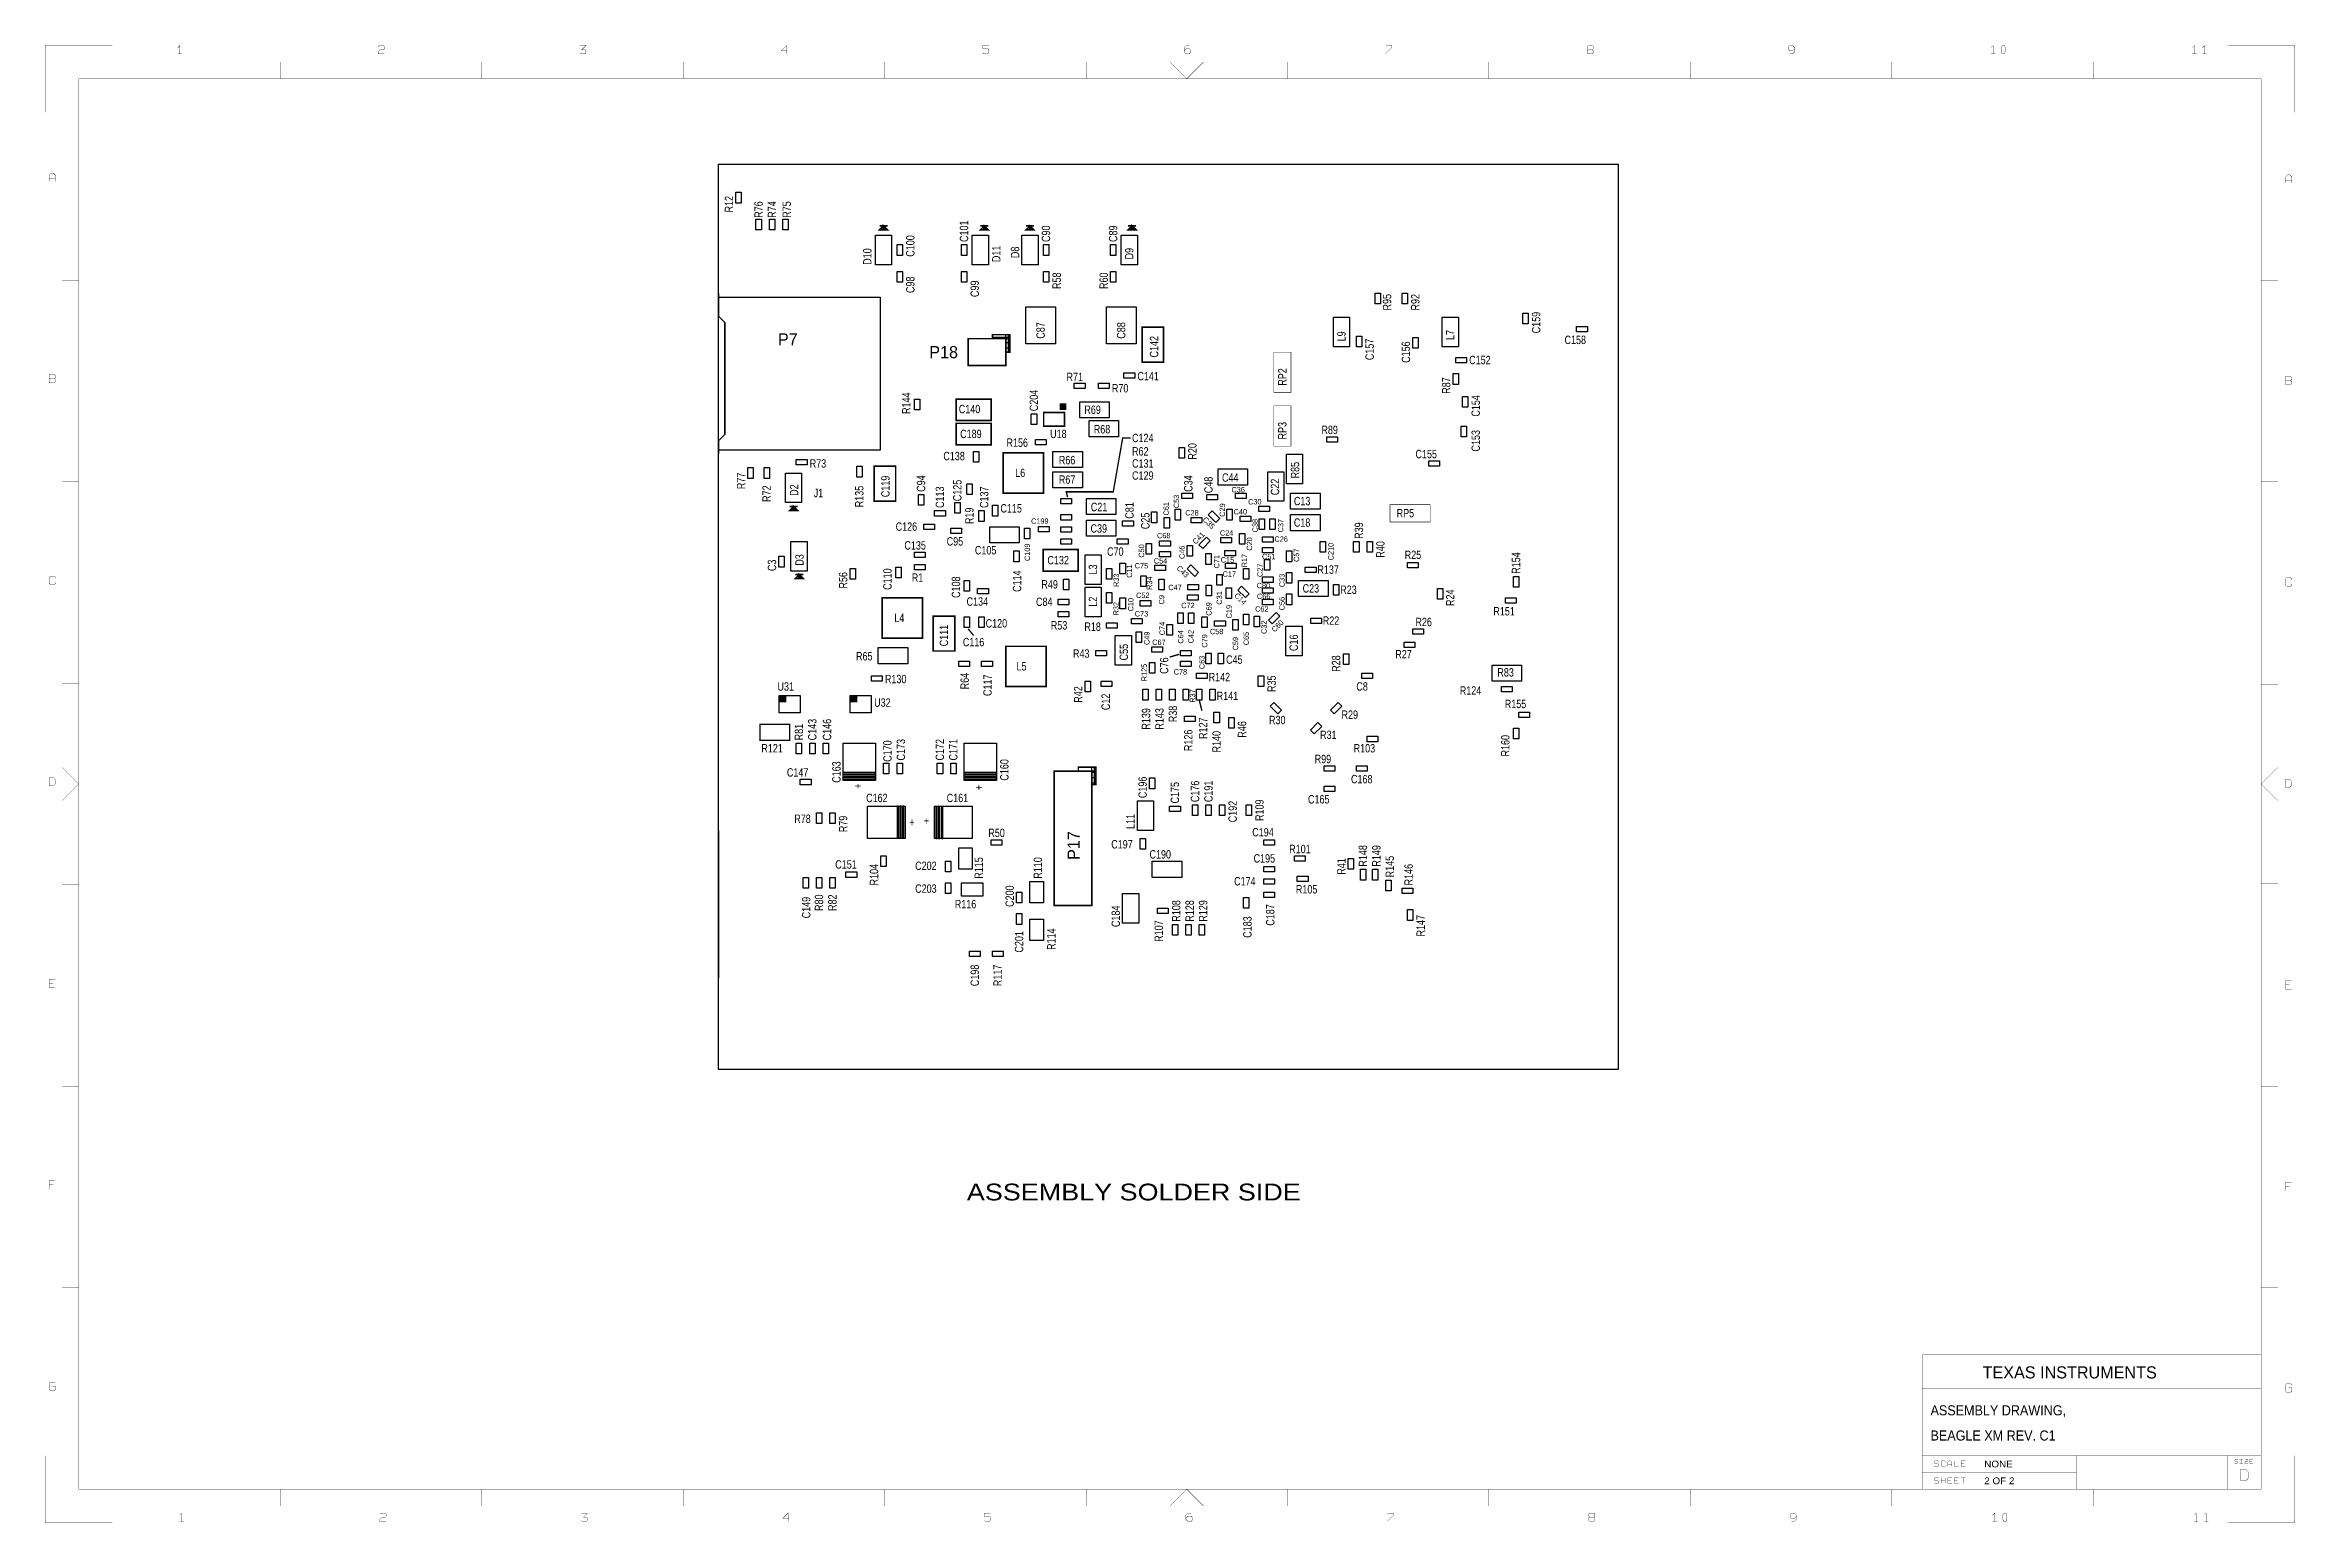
# Model space of a CAD drawing. Extents: x -10328 to 23178, y -9202 to 12802.
import ezdxf

# ---------------------------------------------------------------- set-up
doc = ezdxf.new("R2010")
doc.units = 0
doc.header["$MEASUREMENT"] = 0
doc.layers.add('1', color=7, linetype='CONTINUOUS')

msp = doc.modelspace()

# ---------------------------------------------------------------- texts
at = {"layer": '1'}
for s, height, rotation, width, p in [('R12', 125, 90, 0.8, (-80, 10310)), ('R76', 125, 90, 0.8, (360, 10230)), ('R74', 125, 90, 0.8, (560, 10230)), ('R75', 125, 90, 0.8, (780, 10230)), ('C101', 125, 90, 0.8, (3420, 9870)), ('C90', 125, 90, 0.8, (4640, 9870)), ('C89', 125, 90, 0.8, (5640, 9870)), ('D10', 125, 90, 0.8, (1980, 9530)), ('C100', 125, 90, 0.8, (2620, 9650)), ('D11', 125, 90, 0.8, (3900, 9570)), ('D8', 125, 90, 0.8, (4180, 9630)), ('D9', 125, 90, 0.8, (5880, 9610)), ('R58', 125, 90, 0.8, (4800, 9170)), ('R60', 125, 90, 0.8, (5500, 9170)), ('C98', 125, 90, 0.8, (2620, 9110)), ('C99', 125, 90, 0.8, (3580, 9050)), ('R95', 125, 90, 0.8, (9720, 8850)), ('R92', 125, 90, 0.8, (10140, 8850)), ('C159', 125, 90, 0.8, (11940, 8510)), ('C87', 125, 90, 0.8, (4560, 8430)), ('C88', 125, 90, 0.8, (5760, 8430)), ('C142', 125, 90, 0.8, (6250, 8150)), ('L9', 125, 90, 0.8, (9040, 8390)), ('C157', 125, 90, 0.8, (9460, 8110)), ('C156', 125, 90, 0.8, (10000, 8070)), ('L7', 125, 90, 0.8, (10660, 8410)), ('RP2', 125, 90, 0.8, (8160, 7730)), ('R87', 125, 90, 0.8, (10600, 7610)), ('R144', 125, 90, 0.8, (2560, 7310)), ('C204', 125, 90, 0.8, (4460, 7350)), ('C154', 125, 90, 0.8, (11040, 7270)), ('RP3', 125, 90, 0.8, (8160, 6930)), ('C153', 125, 90, 0.8, (11040, 6750)), ('R20', 125, 90, 0.8, (6820, 6630)), ('R77', 125, 90, 0.8, (100, 6190)), ('C119', 125, 90, 0.8, (2250, 6070)), ('C94', 125, 90, 0.8, (2780, 6150)), ('C34', 125, 90, 0.8, (6760, 6150)), ('C48', 125, 90, 0.8, (7060, 6130)), ('R85', 125, 90, 0.8, (8350, 6350)), ('R72', 125, 90, 0.8, (480, 6000)), ('D2', 125, 90, 0.8, (890, 6090)), ('R135', 125, 90, 0.8, (1860, 5920)), ('C113', 125, 90, 0.8, (3060, 5910)), ('C125', 125, 90, 0.8, (3320, 6010)), ('C137', 125, 90, 0.8, (3720, 5910)), ('C53', 80, 90, 0.9375, (6560, 5906)), ('C22', 125, 90, 0.8, (8050, 6100)), ('R19', 125, 90, 0.8, (3500, 5670)), ('C81', 125, 90, 0.8, (5884, 5750)), ('C25', 125, 90, 0.8, (6120, 5594)), ('C61', 80, 90, 0.9375, (6408, 5798)), ('C35', 80, 315, 0.9375, (6904, 5730)), ('C29', 80, 90, 0.9375, (7244, 5778)), ('C38', 80, 90, 0.9375, (7732, 5546)), ('C37', 80, 90, 0.9375, (8112, 5546)), ('C41', 80, 45, 0.9375, (6808, 5362)), ('C20', 80, 90, 0.9375, (7648, 5274)), ('C210', 80, 90, 0.9375, (8860, 5130)), ('R39', 125, 90, 0.8, (9300, 5450)), ('R40', 125, 90, 0.8, (9620, 5170)), ('C3', 125, 90, 0.8, (560, 4970)), ('D3', 125, 90, 0.8, (970, 5050)), ('C109', 80, 90, 0.9375, (4340, 5120)), ('L3', 125, 90, 0.8, (5340, 4920)), ('C11', 80, 90, 0.9375, (5860, 4870)), ('C50', 80, 90, 0.9375, (6040, 5170)), ('C43', 80, 315, 0.9375, (6516, 5006)), ('C46', 80, 90, 0.9375, (6644, 5150)), ('C71', 80, 90, 0.9375, (7160, 5010)), ('R17', 80, 90, 0.9375, (7572, 5026)), ('C27', 80, 90, 0.9375, (7804, 4882)), ('C57', 80, 90, 0.9375, (8348, 5106)), ('R154', 125, 90, 0.8, (11640, 4930)), ('R56', 125, 90, 0.8, (1620, 4710)), ('C110', 125, 90, 0.8, (2280, 4690)), ('C108', 125, 90, 0.8, (3300, 4570)), ('C114', 125, 90, 0.8, (4210, 4660)), ('R33', 80, 90, 0.9375, (5664, 4734)), ('R34', 80, 90, 0.9375, (6160, 4690)), ('C33', 80, 90, 0.9375, (8132, 4730)), ('R24', 125, 90, 0.8, (10660, 4450)), ('L2', 125, 90, 0.8, (5340, 4440)), ('R32', 80, 90, 0.9375, (5660, 4310)), ('C10', 80, 90, 0.9375, (5880, 4370)), ('C9', 80, 90, 0.9375, (6340, 4474)), ('C69', 80, 90, 0.9375, (7044, 4306)), ('C31', 80, 90, 0.9375, (7200, 4470)), ('C19', 80, 90, 0.9375, (7344, 4266)), ('C14', 80, 315, 0.9375, (7376, 4598)), ('C56', 80, 90, 0.9375, (8132, 4386)), ('C111', 125, 90, 0.8, (3120, 3850)), ('C49', 80, 90, 0.9375, (6120, 3870)), ('C74', 80, 90, 0.9375, (6348, 4014)), ('C64', 80, 90, 0.9375, (6624, 3890)), ('C42', 80, 90, 0.9375, (6776, 3894)), ('C65', 80, 90, 0.9375, (7600, 3866)), ('C32', 80, 90, 0.9375, (7864, 4034)), ('C60', 80, 45, 0.9375, (7984, 4054)), ('C55', 125, 90, 0.8, (5800, 3640)), ('C63', 80, 90, 0.9375, (6940, 3510)), ('C79', 80, 90, 0.9375, (6980, 3830)), ('C59', 80, 90, 0.9375, (7440, 3790)), ('C16', 125, 90, 0.8, (8330, 3780)), ('R28', 125, 90, 0.8, (8960, 3470)), ('R64', 125, 90, 0.8, (3430, 3210)), ('C117', 125, 90, 0.8, (3770, 3110)), ('R125', 80, 90, 0.9375, (6080, 3330)), ('C76', 125, 90, 0.8, (6400, 3440)), ('R35', 125, 90, 0.8, (8000, 3170)), ('R42', 125, 90, 0.8, (5120, 3010)), ('C12', 125, 90, 0.8, (5530, 2900)), ('R37', 80, 90, 0.9375, (6800, 3010)), ('R81', 125, 90, 0.8, (960, 2450)), ('C143', 125, 90, 0.8, (1160, 2450)), ('C146', 125, 90, 0.8, (1380, 2450)), ('R139', 125, 90, 0.8, (6130, 2610)), ('R143', 125, 90, 0.8, (6330, 2610)), ('R38', 125, 90, 0.8, (6530, 2720)), ('R127', 125, 90, 0.8, (6980, 2470)), ('R46', 125, 90, 0.8, (7560, 2490)), ('C170', 125, 90, 0.8, (2280, 2130)), ('C173', 125, 90, 0.8, (2480, 2150)), ('C172', 125, 90, 0.8, (3060, 2150)), ('C171', 125, 90, 0.8, (3260, 2150)), ('R126', 125, 90, 0.8, (6760, 2290)), ('R140', 125, 90, 0.8, (7180, 2270)), ('R160', 125, 90, 0.8, (11480, 2210)), ('C163', 125, 90, 0.8, (1520, 1818)), ('C160', 125, 90, 0.8, (4020, 1850)), ('+', 125, 90, 0.8, (1840, 1730)), ('+', 125, 90, 0.8, (3640, 1710)), ('C196', 125, 90, 0.8, (6080, 1590)), ('C175', 125, 90, 0.8, (6560, 1510)), ('C176', 125, 90, 0.8, (6860, 1530)), ('C191', 125, 90, 0.8, (7060, 1530)), ('L11', 125, 90, 0.8, (5900, 1130)), ('C192', 125, 90, 0.8, (7420, 1230)), ('R109', 125, 90, 0.8, (7820, 1250)), ('R79', 125, 90, 0.8, (1620, 1082)), ('+', 125, 180, 0.8, (2620, 1290)), ('R115', 125, 90, 0.8, (3640, 390)), ('R110', 125, 90, 0.8, (4520, 390)), ('R41', 125, 90, 0.8, (9040, 450)), ('R148', 125, 90, 0.8, (9360, 570)), ('R149', 125, 90, 0.8, (9560, 570)), ('R145', 125, 90, 0.8, (9760, 410)), ('R104', 125, 90, 0.8, (2080, 290)), ('R146', 125, 90, 0.8, (10040, 290)), ('C149', 125, 90, 0.8, (1070, -200)), ('R80', 125, 90, 0.8, (1260, -90)), ('R82', 125, 90, 0.8, (1460, -90)), ('C200', 125, 90, 0.8, (4100, -30)), ('R108', 125, 90, 0.8, (6580, -250)), ('R128', 125, 90, 0.8, (6780, -250)), ('R129', 125, 90, 0.8, (6980, -250)), ('C187', 125, 90, 0.8, (7980, -310)), ('C184', 125, 90, 0.8, (5680, -330)), ('R107', 125, 90, 0.8, (6320, -550)), ('C183', 125, 90, 0.8, (7640, -490)), ('R147', 125, 90, 0.8, (10220, -470)), ('C201', 125, 90, 0.8, (4240, -710)), ('R114', 125, 90, 0.8, (4720, -670)), ('C198', 125, 90, 0.8, (3580, -1210)), ('R117', 125, 90, 0.8, (3920, -1210))]:
    msp.add_text(s, height=height, rotation=rotation, dxfattribs=dict(at, width=width)).set_placement(p)
for s, p in [('P7', (586.2, 8330)), ('P18', (2840, 8140)), ('TEXAS INSTRUMENTS', (18525, -7050))]:
    msp.add_text(s, height=180, dxfattribs=at).set_placement(p)
for s, height, width, p in [('C158', 125, 0.8, (12300, 8350)), ('C152', 125, 0.8, (10880, 8050)), ('R71', 125, 0.8, (4884, 7798)), ('R70', 125, 0.8, (5560, 7630)), ('C141', 125, 0.8, (5940, 7810)), ('C140', 125, 0.8, (3280, 7320)), ('R69', 125, 0.8, (5150, 7310)), ('C189', 125, 0.8, (3300, 6950)), ('U18', 125, 0.8, (4640, 6950)), ('R68', 125, 0.8, (5290, 7020)), ('R89', 125, 0.8, (8680, 7010)), ('C138', 125, 0.8, (3050, 6620)), ('R156', 125, 0.8, (3990, 6820)), ('C124', 125, 0.8, (5860, 6890)), ('R62', 125, 0.8, (5860, 6690)), ('C155', 125, 0.8, (10080, 6650)), ('R73', 125, 0.8, (1060, 6510)), ('L6', 125, 0.8, (4120, 6370)), ('R66', 125, 0.8, (4770, 6560)), ('R67', 125, 0.8, (4770, 6270)), ('C131', 125, 0.8, (5860, 6510)), ('C129', 125, 0.8, (5860, 6330)), ('C44', 125, 0.8, (7200, 6300)), ('J1', 125, 0.8, (1120, 6070)), ('C36', 80, 0.9375, (7340, 6142)), ('C30', 80, 0.9375, (7588, 5962)), ('C13', 125, 0.8, (8270, 5950)), ('C126', 125, 0.8, (2340, 5570)), ('C115', 125, 0.8, (3900, 5842)), ('C199', 80, 0.9375, (4356, 5674)), ('C21', 125, 0.8, (5246, 5862)), ('C28', 80, 0.9375, (6652, 5798)), ('C40', 80, 0.9375, (7372, 5814)), ('C18', 125, 0.8, (8270, 5630)), ('RP5', 125, 0.8, (9800, 5770)), ('C135', 125, 0.8, (2470, 5290)), ('C95', 125, 0.8, (3100, 5350)), ('C39', 125, 0.8, (5242, 5542)), ('C68', 80, 0.9375, (6232, 5458)), ('C24', 80, 0.9375, (7168, 5498)), ('C26', 80, 0.9375, (7980, 5406)), ('C105', 125, 0.8, (3520, 5218)), ('C132', 125, 0.8, (4600, 5070)), ('C70', 125, 0.8, (5488, 5198)), ('C75', 80, 0.9375, (5900, 5010)), ('C54', 80, 0.9375, (6184, 5082)), ('C15', 80, 0.9375, (7180, 5098)), ('C51', 80, 0.9375, (7796, 5146)), ('R137', 125, 0.8, (8620, 4930)), ('R25', 125, 0.8, (9920, 5150)), ('R1', 125, 0.8, (2580, 4810)), ('R49', 125, 0.8, (4510, 4710)), ('C47', 80, 0.9375, (6400, 4686)), ('C17', 80, 0.9375, (7208, 4886)), ('C80', 80, 0.9375, (7716, 4714)), ('C23', 125, 0.8, (8400, 4650)), ('R23', 125, 0.8, (8960, 4630)), ('C134', 125, 0.8, (3396, 4454)), ('C84', 125, 0.8, (4430, 4450)), ('C73', 80, 0.9375, (5900, 4294)), ('C52', 80, 0.9375, (5920, 4570)), ('C72', 80, 0.9375, (6592, 4418)), ('C62', 80, 0.9375, (7692, 4366)), ('C66', 80, 0.9375, (7720, 4554)), ('R151', 125, 0.8, (11240, 4310)), ('L4', 125, 0.8, (2320, 4210)), ('C120', 125, 0.8, (3680, 4130)), ('R53', 125, 0.8, (4650, 4100)), ('R18', 125, 0.8, (5150, 4080)), ('C58', 80, 0.9375, (7020, 4030)), ('R22', 125, 0.8, (8700, 4170)), ('R26', 125, 0.8, (10080, 4150)), ('R65', 125, 0.8, (1750, 3640)), ('C116', 125, 0.8, (3340, 3850)), ('R43', 125, 0.8, (4980, 3680)), ('C67', 80, 0.9375, (6160, 3870)), ('C45', 125, 0.8, (7260, 3590)), ('R27', 125, 0.8, (9780, 3670)), ('R130', 125, 0.8, (2180, 3300)), ('L5', 125, 0.8, (4140, 3490)), ('C78', 80, 0.9375, (6480, 3430)), ('R142', 125, 0.8, (7000, 3330)), ('R83', 125, 0.8, (11300, 3400)), ('U31', 125, 0.8, (580, 3190)), ('U32', 125, 0.8, (2020, 2950)), ('R141', 125, 0.8, (7120, 3050)), ('C8', 125, 0.8, (9200, 3190)), ('R124', 125, 0.8, (10740, 3130)), ('R155', 125, 0.8, (11410, 2930)), ('R30', 125, 0.8, (7900, 2690)), ('R29', 125, 0.8, (8980, 2770)), ('R121', 125, 0.8, (340, 2270)), ('R31', 125, 0.8, (8660, 2470)), ('R103', 125, 0.8, (9160, 2270)), ('C147', 125, 0.8, (720, 1910)), ('R99', 125, 0.8, (8580, 2110)), ('C168', 125, 0.8, (9120, 1810)), ('R78', 125, 0.8, (830, 1220)), ('C162', 125, 0.8, (1900, 1530)), ('C161', 125, 0.8, (3100, 1530)), ('C165', 125, 0.8, (8480, 1510)), ('+', 125, 0.8, (2760, 1190)), ('R50', 125, 0.8, (3720, 1010)), ('C194', 125, 0.8, (7650, 1020)), ('C197', 125, 0.8, (5550, 840)), ('C190', 125, 0.8, (6120, 690)), ('C195', 125, 0.8, (7670, 630)), ('R101', 125, 0.8, (8200, 770)), ('C151', 125, 0.8, (1440, 540)), ('C202', 125, 0.8, (2630, 520)), ('C174', 125, 0.8, (7380, 290)), ('C203', 125, 0.8, (2630, 180)), ('R116', 125, 0.8, (3220, -50)), ('R105', 125, 0.8, (8300, 170)), ('ASSEMBLY SOLDER SIDE', 250, 1.2, (3400, -4400)), ('ASSEMBLY DRAWING,', 150, 0.933333, (17750, -7600)), ('BEAGLE XM REV. C1', 150, 0.933333, (17750, -7975)), ('NONE', 100, 1.1, (18550, -8375)), ('2 OF 2', 100, 1.1, (18550, -8625))]:
    msp.add_text(s, height=height, dxfattribs=dict(at, width=width)).set_placement(p)
msp.add_text('P17', height=180, rotation=90, dxfattribs=at).set_placement((5080, 670))

# ---------------------------------------------------------------- linework, layer by layer
at = {"layer": '1'}
for points, const_width in [([(-9325, 12800), (-10325, 12800), (-10325, 11800)], 5), ([(-8318, 12671), (-8318, 12795), (-8349, 12764)], 5), ([(-5365, 12779), (-5349, 12795), (-5287, 12795), (-5272, 12779), (-5272, 12748), (-5287, 12733), (-5334, 12733), (-5365, 12702), (-5365, 12671), (-5272, 12671)], 5), ([(-2365, 12686), (-2349, 12671), (-2287, 12671), (-2272, 12686), (-2272, 12717), (-2287, 12733), (-2334, 12733), (-2272, 12795), (-2365, 12795)], 5), ([(728, 12717), (635, 12717), (713, 12795), (713, 12671)], 5), ([(3728, 12795), (3635, 12795), (3635, 12748)], 5), ([(3635, 12686), (3651, 12671), (3713, 12671), (3728, 12686), (3728, 12733), (3713, 12748), (3635, 12748)], 5), ([(6713, 12795), (6666, 12795), (6635, 12764), (6635, 12702), (6666, 12671), (6713, 12671), (6728, 12686), (6728, 12733), (6713, 12748), (6666, 12748), (6635, 12717)], 5), ([(9635, 12671), (9728, 12764), (9728, 12795), (9635, 12795)], 5), ([(12713, 12733), (12651, 12733), (12635, 12717), (12635, 12686), (12651, 12671), (12713, 12671), (12728, 12686), (12728, 12717), (12713, 12733), (12728, 12748), (12728, 12779), (12713, 12795), (12651, 12795), (12635, 12779), (12635, 12748), (12651, 12733)], 5), ([(15728, 12748), (15697, 12717), (15651, 12717), (15635, 12733), (15635, 12779), (15651, 12795), (15697, 12795), (15728, 12764), (15728, 12748), (15728, 12702), (15697, 12671), (15651, 12671)], 5), ([(18682, 12671), (18682, 12795), (18651, 12764)], 5), ([(21682, 12671), (21682, 12795), (21651, 12764)], 5), ([(21801, 12764), (21832, 12795), (21832, 12671)], 5), ([(23175, 11800), (23175, 12800), (22175, 12800)], 5), ([(-8287, 12671), (-8349, 12671)], 5), ([(-6825, 12550), (-6825, 12300)], 5), ([(-3825, 12300), (-3825, 12550)], 5), ([(-825, 12550), (-825, 12300)], 5), ([(2175, 12300), (2175, 12550)], 5), ([(5175, 12550), (5175, 12300)], 5), ([(6925, 12550), (6675, 12300), (6425, 12550)], 5), ([(8175, 12300), (8175, 12550)], 5), ([(11175, 12550), (11175, 12300)], 5), ([(14175, 12300), (14175, 12550)], 5), ([(17175, 12550), (17175, 12300)], 5), ([(18713, 12671), (18651, 12671)], 5), ([(20175, 12300), (20175, 12550)], 5), ([(21713, 12671), (21651, 12671)], 5), ([(21801, 12671), (21863, 12671)], 5), ([(-9825, -8700), (-9825, 12300), (22675, 12300)], 5), ([(22675, -8700), (22675, 12300)], 5), ([(-10265, 10771), (-10265, 10864), (-10234, 10895), (-10203, 10895), (-10172, 10864), (-10172, 10771)], 5), ([(-10172, 10817), (-10265, 10817)], 5), ([(6600, 11030), (8600, 11030)], 16), ([(23128, 10746), (23128, 10839), (23097, 10870), (23066, 10870), (23035, 10839), (23035, 10746)], 5), ([(23035, 10792), (23128, 10792)], 5), ([(2160, 10110), (2100, 10050), (2220, 10050), (2160, 10110), (2160, 10090), (2180, 10070), (2140, 10070)], 24), ([(2100, 10110), (2220, 10110)], 24), ([(3660, 10110), (3600, 10050), (3720, 10050), (3660, 10110), (3660, 10090), (3680, 10070), (3640, 10070)], 24), ([(3600, 10110), (3720, 10110)], 24), ([(4340, 10110), (4280, 10050), (4400, 10050), (4340, 10110), (4340, 10090), (4360, 10070), (4320, 10070)], 24), ([(4280, 10110), (4400, 10110)], 24), ([(5860, 10110), (5800, 10050), (5920, 10050), (5860, 10110), (5860, 10090), (5880, 10070), (5840, 10070)], 24), ([(5800, 10110), (5920, 10110)], 24), ([(-10075, 9300), (-9825, 9300)], 5), ([(22925, 9300), (22675, 9300)], 5), ([(4040, 8230), (4020, 8230), (4020, 8490), (3780, 8490)], 24), ([(3780, 8430), (3780, 8490), (4040, 8490), (4040, 8230), (3980, 8230)], 24), ([(8228, 7930), (8228, 8230), (7972, 8230), (7972, 7630), (8228, 7630), (8228, 8010)], 8), ([(-10187, 7833), (-10265, 7833)], 5), ([(23035, 7808), (23113, 7808)], 5), ([(8228, 7130), (8228, 7430), (7972, 7430), (7972, 6830), (8228, 6830), (8228, 7210)], 8), ([(4900, 6070), (4880, 6150), (5580, 6150), (5720, 6950), (5840, 6950)], 20), ([(-9825, 6300), (-10075, 6300)], 5), ([(22925, 6300), (22675, 6300)], 5), ([(820, 5930), (760, 5870), (880, 5870), (820, 5930), (820, 5910), (840, 5890), (800, 5890)], 24), ([(760, 5930), (880, 5930)], 24), ([(10000, 5958), (9700, 5958), (9700, 5702), (10300, 5702), (10300, 5958), (9920, 5958)], 8), ([(-10172, 4864), (-10172, 4879), (-10187, 4895), (-10249, 4895), (-10265, 4879), (-10265, 4786), (-10249, 4771), (-10187, 4771), (-10172, 4786), (-10172, 4802)], 5), ([(904, 4918), (844, 4858), (964, 4858), (904, 4918), (904, 4898), (924, 4878), (884, 4878)], 24), ([(844, 4918), (964, 4918)], 24), ([(23128, 4839), (23128, 4854), (23113, 4870), (23051, 4870), (23035, 4854), (23035, 4761), (23051, 4746), (23113, 4746), (23128, 4761), (23128, 4777)], 5), ([(3500, 4010), (3420, 4110)], 20), ([(6560, 3730), (6420, 3690)], 20), ([(-10075, 3300), (-9825, 3300)], 5), ([(6860, 3050), (6900, 2890)], 20), ([(22925, 3275), (22675, 3275)], 5), ([(-10075, 2050), (-9825, 1800), (-10075, 1550)], 5), ([(5320, 1790), (5300, 1790), (5300, 2050), (5060, 2050)], 24), ([(5060, 1990), (5060, 2050), (5320, 2050), (5320, 1790), (5260, 1790)], 24), ([(22925, 2050), (22675, 1800), (22925, 1550)], 5), ([(-10075, 300), (-9825, 300)], 5), ([(22925, 325), (22675, 325)], 5), ([(-10172, -1229), (-10265, -1229), (-10265, -1105), (-10172, -1105)], 5), ([(-10265, -1167), (-10203, -1167)], 5), ([(23128, -1254), (23035, -1254), (23035, -1130), (23128, -1130)], 5), ([(23035, -1192), (23097, -1192)], 5), ([(-9825, -2700), (-10075, -2700)], 5), ([(22925, -2700), (22675, -2700)], 5), ([(-10172, -4105), (-10265, -4105), (-10265, -4229)], 5), ([(-10265, -4167), (-10203, -4167)], 5), ([(23128, -4130), (23035, -4130), (23035, -4254)], 5), ([(23035, -4192), (23097, -4192)], 5), ([(-10075, -5700), (-9825, -5700)], 5), ([(22925, -5700), (22675, -5700)], 5), ([(22675, -6700), (17625, -6700)], 5), ([(17625, -6700), (17625, -7200)], 5), ([(-10172, -7121), (-10187, -7105), (-10249, -7105), (-10265, -7121), (-10265, -7214), (-10249, -7229), (-10187, -7229), (-10172, -7214), (-10172, -7167), (-10218, -7167)], 5), ([(17625, -8700), (17625, -7200), (22675, -7200)], 5), ([(22675, -7250), (22675, -7200)], 5), ([(23128, -7146), (23113, -7130), (23051, -7130), (23035, -7146), (23035, -7239), (23051, -7254), (23113, -7254), (23128, -7239), (23128, -7192), (23082, -7192)], 5), ([(-9325, -9200), (-10325, -9200), (-10325, -8200)], 5), ([(17625, -8200), (19925, -8200)], 5), ([(17869, -8289), (17859, -8278), (17817, -8278), (17807, -8289), (17807, -8309), (17817, -8320), (17859, -8320), (17869, -8330), (17869, -8351), (17859, -8361), (17817, -8361), (17807, -8351)], 5), ([(17969, -8340), (17969, -8351), (17959, -8361), (17917, -8361), (17907, -8351), (17907, -8289), (17917, -8278), (17959, -8278), (17969, -8289), (17969, -8299)], 5), ([(18069, -8361), (18069, -8299), (18048, -8278), (18028, -8278), (18007, -8299), (18007, -8361)], 5), ([(18007, -8330), (18069, -8330)], 5), ([(18169, -8361), (18107, -8361), (18107, -8278)], 5), ([(18269, -8361), (18207, -8361), (18207, -8278), (18269, -8278)], 5), ([(18207, -8320), (18248, -8320)], 5), ([(19925, -8700), (19925, -8200), (22175, -8200)], 5), ([(23175, -8200), (23175, -9200), (22175, -9200)], 5), ([(22675, -8200), (22175, -8200), (22175, -8700)], 5), ([(22327, -8260), (22319, -8253), (22288, -8253), (22280, -8260), (22280, -8276), (22288, -8284), (22319, -8284), (22327, -8291), (22327, -8307), (22319, -8315), (22288, -8315), (22280, -8307)], 5), ([(22355, -8253), (22402, -8253)], 5), ([(22355, -8315), (22402, -8315)], 5), ([(22378, -8315), (22378, -8253)], 5), ([(22430, -8253), (22477, -8253), (22477, -8260), (22430, -8307), (22430, -8315), (22477, -8315)], 5), ([(22477, -8284), (22430, -8284)], 5), ([(22552, -8253), (22505, -8253), (22505, -8315), (22552, -8315)], 5), ([(22536, -8284), (22505, -8284)], 5), ([(22675, -8700), (-9825, -8700)], 5), ([(-6825, -8700), (-6825, -8950)], 5), ([(-3825, -8950), (-3825, -8700)], 5), ([(-825, -8700), (-825, -8950)], 5), ([(2175, -8950), (2175, -8700)], 5), ([(5175, -8700), (5175, -8950)], 5), ([(6425, -8950), (6675, -8700), (6925, -8950)], 5), ([(8175, -8700), (8175, -8950)], 5), ([(11175, -8950), (11175, -8700)], 5), ([(14175, -8700), (14175, -8950)], 5), ([(17175, -8700), (17175, -8950)], 5), ([(19925, -8450), (17625, -8450)], 5), ([(17625, -8700), (17675, -8700)], 5), ([(17869, -8539), (17859, -8528), (17817, -8528), (17807, -8539), (17807, -8559), (17817, -8570), (17859, -8570), (17869, -8580), (17869, -8601), (17859, -8611), (17817, -8611), (17807, -8601)], 5), ([(17907, -8611), (17907, -8528)], 5), ([(17907, -8570), (17969, -8570)], 5), ([(17969, -8611), (17969, -8528)], 5), ([(18069, -8528), (18007, -8528), (18007, -8611), (18069, -8611)], 5), ([(18007, -8570), (18048, -8570)], 5), ([(18169, -8611), (18107, -8611), (18107, -8528), (18169, -8528)], 5), ([(18107, -8570), (18148, -8570)], 5), ([(18207, -8528), (18238, -8528), (18238, -8611)], 5), ([(18269, -8528), (18207, -8528)], 5), ([(20175, -8950), (20175, -8700)], 5), ([(-8324, -9086), (-8293, -9055), (-8293, -9179)], 5), ([(-8324, -9179), (-8262, -9179)], 5), ([(-5247, -9179), (-5340, -9179), (-5340, -9148), (-5309, -9117), (-5262, -9117), (-5247, -9102), (-5247, -9071), (-5262, -9055), (-5324, -9055), (-5340, -9071)], 5), ([(-2340, -9055), (-2247, -9055), (-2309, -9117), (-2262, -9117), (-2247, -9133), (-2247, -9164), (-2262, -9179), (-2324, -9179), (-2340, -9164)], 5), ([(738, -9179), (738, -9055), (660, -9133), (753, -9133)], 5), ([(3660, -9164), (3676, -9179), (3738, -9179), (3753, -9164), (3753, -9117), (3738, -9102), (3660, -9102), (3660, -9055), (3753, -9055)], 5), ([(6738, -9055), (6691, -9055), (6660, -9086), (6660, -9148), (6691, -9179), (6738, -9179), (6753, -9164), (6753, -9117), (6738, -9102), (6691, -9102), (6660, -9133)], 5), ([(9660, -9179), (9753, -9086), (9753, -9055), (9660, -9055)], 5), ([(12676, -9117), (12660, -9102), (12660, -9071), (12676, -9055), (12738, -9055), (12753, -9071), (12753, -9102), (12738, -9117), (12753, -9133), (12753, -9164), (12738, -9179), (12676, -9179), (12660, -9164), (12660, -9133), (12676, -9117), (12738, -9117)], 5), ([(15753, -9102), (15722, -9133), (15676, -9133), (15660, -9117), (15660, -9071), (15676, -9055), (15722, -9055), (15753, -9086), (15753, -9102), (15753, -9148), (15722, -9179), (15676, -9179)], 5), ([(18707, -9179), (18707, -9055), (18676, -9086)], 5), ([(18738, -9179), (18676, -9179)], 5), ([(21676, -9086), (21707, -9055), (21707, -9179)], 5), ([(21676, -9179), (21738, -9179)], 5), ([(21857, -9179), (21857, -9055), (21826, -9086)], 5), ([(21826, -9179), (21888, -9179)], 5)]:
    msp.add_lwpolyline(points, dxfattribs=dict(at, const_width=const_width))
for points, const_width in [([(18816, 12671), (18801, 12702), (18801, 12764), (18816, 12795), (18847, 12795), (18863, 12764), (18863, 12702), (18847, 12671)], 5), ([(3980, 8430), (3980, 8030), (3420, 8030), (3420, 8430)], 24), ([(6010, 8080), (6010, 8600), (6330, 8600), (6330, 8080)], 24), ([(-10265, 7771), (-10187, 7771), (-10172, 7786), (-10172, 7817), (-10187, 7833), (-10172, 7848), (-10172, 7879), (-10187, 7895), (-10265, 7895), (-10265, 7833)], 5), ([(23035, 7746), (23113, 7746), (23128, 7761), (23128, 7792), (23113, 7808), (23128, 7823), (23128, 7854), (23113, 7870), (23035, 7870), (23035, 7808)], 5), ([(3760, 7210), (3240, 7210), (3240, 7530), (3760, 7530)], 24), ([(3760, 6850), (3240, 6850), (3240, 7170), (3760, 7170)], 24), ([(4856, 7330.8), (4544, 7330.8), (4544, 7129.2), (4856, 7129.2)], 24), ([(3940, 6730), (3940, 6130), (4540, 6130), (4540, 6730)], 24), ([(2020, 6010), (2020, 6530), (2340, 6530), (2340, 6010)], 24), ([(4536, 5290), (5056, 5290), (5056, 4970), (4536, 4970)], 24), ([(2740, 4570), (2140, 4570), (2140, 3970), (2740, 3970)], 24), ([(3220, 4300), (3220, 3780), (2900, 3780), (2900, 4300)], 24), ([(3980, 3850), (3980, 3250), (4580, 3250), (4580, 3850)], 24), ([(320, 2690), (760, 2690), (760, 2450), (320, 2450)], 20), ([(-10265, 1771), (-10203, 1771), (-10172, 1802), (-10172, 1864), (-10203, 1895), (-10265, 1895)], 5), ([(5260, 1990), (5260, -10), (4700, -10), (4700, 1990)], 24), ([(23035, 1746), (23097, 1746), (23128, 1777), (23128, 1839), (23097, 1870), (23035, 1870)], 5), ([(22364, -8572), (22446, -8572), (22488, -8531), (22488, -8448), (22446, -8407), (22364, -8407)], 5), ([(18841, -9179), (18826, -9148), (18826, -9086), (18841, -9055), (18872, -9055), (18888, -9086), (18888, -9148), (18872, -9179)], 5)]:
    msp.add_lwpolyline(points, close=True, dxfattribs=dict(at, const_width=const_width))
for points in [[(13100, -2450), (-300, -2450), (-300, 6909.2), (-205.5, 7003.8), (-205.5, 8673), (-300, 8767.6), (-300, 11030), (13100, 11030)], [(40, 10610), (40, 10450), (-40, 10450), (-40, 10610)], [(340, 10210), (340, 10050), (260, 10050), (260, 10210)], [(540, 10210), (540, 10050), (460, 10050), (460, 10210)], [(740, 10210), (740, 10050), (660, 10050), (660, 10210)], [(2280, 9970), (2280, 9530), (2040, 9530), (2040, 9970)], [(2360, 9670), (2360, 9830), (2440, 9830), (2440, 9670)], [(3320, 9670), (3320, 9830), (3400, 9830), (3400, 9670)], [(3720, 9970), (3720, 9530), (3480, 9530), (3480, 9970)], [(4460, 9970), (4460, 9530), (4220, 9530), (4220, 9970)], [(4540, 9670), (4540, 9830), (4620, 9830), (4620, 9670)], [(5540, 9670), (5540, 9830), (5620, 9830), (5620, 9670)], [(5940, 9970), (5940, 9530), (5700, 9530), (5700, 9970)], [(2360, 9270), (2360, 9430), (2440, 9430), (2440, 9270)], [(3320, 9270), (3320, 9430), (3400, 9430), (3400, 9270)], [(4540, 9270), (4540, 9430), (4620, 9430), (4620, 9270)], [(5540, 9270), (5540, 9430), (5620, 9430), (5620, 9270)], [(2109.6, 9050), (2109.6, 6770), (-299.9, 6770), (-299.9, 9050)], [(9560, 9110), (9560, 8950), (9480, 8950), (9480, 9110)], [(9960, 9110), (9960, 8950), (9880, 8950), (9880, 9110)], [(4720, 8906), (4720, 8354), (4280, 8354), (4280, 8906)], [(5920, 8906), (5920, 8354), (5480, 8354), (5480, 8906)], [(8860, 8310), (8860, 8750), (9100, 8750), (9100, 8310)], [(10720, 8750), (10720, 8310), (10480, 8310), (10480, 8750)], [(11680, 8650), (11680, 8810), (11760, 8810), (11760, 8650)], [(3780, 8430), (3780, 8490), (4040, 8490), (4040, 8430)], [(3980, 8230), (3980, 8490), (4040, 8490), (4040, 8230)], [(9280, 8470), (9280, 8310), (9200, 8310), (9200, 8470)], [(10120, 8450), (10120, 8290), (10040, 8290), (10040, 8450)], [(12480, 8610), (12640, 8610), (12640, 8530), (12480, 8530)], [(10840, 8070), (10680, 8070), (10680, 8150), (10840, 8150)], [(5160, 7690), (5000, 7690), (5000, 7770), (5160, 7770)], [(5520, 7690), (5360, 7690), (5360, 7770), (5520, 7770)], [(5900, 7840), (5740, 7840), (5740, 7920), (5900, 7920)], [(10640, 7750), (10640, 7910), (10720, 7910), (10720, 7750)], [(2620, 7370), (2620, 7530), (2700, 7530), (2700, 7370)], [(5080, 7490), (5520, 7490), (5520, 7250), (5080, 7250)], [(10860, 7570), (10860, 7410), (10780, 7410), (10780, 7570)], [(4360, 7150), (4360, 7310), (4440, 7310), (4440, 7150)], [(5220, 7210), (5660, 7210), (5660, 6970), (5220, 6970)], [(10840, 7130), (10840, 6970), (10760, 6970), (10760, 7130)], [(3500, 6590), (3500, 6750), (3580, 6750), (3580, 6590)], [(4580, 6850), (4420, 6850), (4420, 6930), (4580, 6930)], [(4680, 6750), (5120, 6750), (5120, 6510), (4680, 6510)], [(6640, 6810), (6640, 6650), (6560, 6650), (6560, 6810)], [(8160, 6270), (8160, 6710), (8400, 6710), (8400, 6270)], [(8760, 6970), (8920, 6970), (8920, 6890), (8760, 6890)], [(140, 6350), (140, 6510), (220, 6510), (220, 6350)], [(380, 6350), (380, 6510), (460, 6510), (460, 6350)], [(940, 6430), (940, 5990), (700, 5990), (700, 6430)], [(1020, 6550), (860, 6550), (860, 6630), (1020, 6630)], [(1840, 6530), (1840, 6370), (1760, 6370), (1760, 6530)], [(4680, 6450), (5120, 6450), (5120, 6210), (4680, 6210)], [(7580, 6250), (7140, 6250), (7140, 6490), (7580, 6490)], [(7880, 6010), (7880, 6450), (8120, 6450), (8120, 6010)], [(10440, 6530), (10280, 6530), (10280, 6610), (10440, 6610)], [(2760, 6110), (2760, 5950), (2680, 5950), (2680, 6110)], [(3480, 6270), (3480, 6110), (3400, 6110), (3400, 6270)], [(4800, 6050), (4960, 6050), (4960, 5970), (4800, 5970)], [(5620, 5810), (5180, 5810), (5180, 6050), (5620, 6050)], [(6760, 6050), (6600, 6050), (6600, 6130), (6760, 6130)], [(7132, 6030), (6972, 6030), (6972, 6110), (7132, 6110)], [(7400, 6130), (7560, 6130), (7560, 6050), (7400, 6050)], [(8220, 6130), (8660, 6130), (8660, 5890), (8220, 5890)], [(3080, 5790), (2920, 5790), (2920, 5870), (3080, 5870)], [(3220, 5830), (3220, 5990), (3300, 5990), (3300, 5830)], [(3580, 5710), (3580, 5870), (3660, 5870), (3660, 5710)], [(3780, 5790), (3780, 5950), (3860, 5950), (3860, 5790)], [(4960, 5730), (4800, 5730), (4800, 5810), (4960, 5810)], [(5620, 5490), (5180, 5490), (5180, 5730), (5620, 5730)], [(5720, 5718), (5880, 5718), (5880, 5638), (5720, 5638)], [(6230, 5850), (6230, 5690), (6150, 5690), (6150, 5850)], [(6420, 5770), (6420, 5610), (6340, 5610), (6340, 5770)], [(6580, 5890), (6580, 5730), (6500, 5730), (6500, 5890)], [(6740, 5770), (6900, 5770), (6900, 5690), (6740, 5690)], [(7108.3, 5695.2), (6995.2, 5808.3), (7051.7, 5864.8), (7164.8, 5751.7)], [(7270, 5730), (7270, 5890), (7350, 5890), (7350, 5730)], [(7630, 5710), (7470, 5710), (7470, 5790), (7630, 5790)], [(7908, 5858), (7748, 5858), (7748, 5938), (7908, 5938)], [(7832, 5750), (7832, 5590), (7752, 5590), (7752, 5750)], [(7992, 5750), (7992, 5590), (7912, 5590), (7912, 5750)], [(8220, 5810), (8660, 5810), (8660, 5570), (8220, 5570)], [(780, 4970), (780, 5410), (1020, 5410), (1020, 4970)], [(2760, 5670), (2920, 5670), (2920, 5590), (2760, 5590)], [(3160, 5610), (3320, 5610), (3320, 5530), (3160, 5530)], [(4180, 5390), (3740, 5390), (3740, 5630), (4180, 5630)], [(4260, 5450), (4260, 5610), (4340, 5610), (4340, 5450)], [(4628, 5554), (4468, 5554), (4468, 5634), (4628, 5634)], [(4800, 5630), (4960, 5630), (4960, 5550), (4800, 5550)], [(4800, 5450), (4960, 5450), (4960, 5370), (4800, 5370)], [(5640, 5450), (5800, 5450), (5800, 5370), (5640, 5370)], [(6070, 5220), (6070, 5380), (6150, 5380), (6150, 5220)], [(6430, 5340), (6270, 5340), (6270, 5420), (6430, 5420)], [(6855.2, 5361.7), (6968.3, 5474.8), (7024.8, 5418.3), (6911.7, 5305.2)], [(7340, 5390), (7180, 5390), (7180, 5470), (7340, 5470)], [(7540, 5530), (7540, 5370), (7460, 5370), (7460, 5530)], [(7800, 5480), (7960, 5480), (7960, 5400), (7800, 5400)], [(8740, 5410), (8740, 5250), (8660, 5250), (8660, 5410)], [(9160, 5250), (9160, 5410), (9240, 5410), (9240, 5250)], [(9360, 5250), (9360, 5410), (9440, 5410), (9440, 5250)], [(680, 5190), (680, 5030), (600, 5030), (600, 5190)], [(2340, 4870), (2340, 5030), (2420, 5030), (2420, 4870)], [(2780, 5170), (2620, 5170), (2620, 5250), (2780, 5250)], [(2620, 5070), (2780, 5070), (2780, 4990), (2620, 4990)], [(4180, 5270), (4180, 5110), (4100, 5110), (4100, 5270)], [(5400, 5210), (5400, 4770), (5160, 4770), (5160, 5210)], [(5680, 4930), (5680, 5090), (5760, 5090), (5760, 4930)], [(6360, 4980), (6200, 4980), (6200, 5060), (6360, 5060)], [(6270, 5260), (6430, 5260), (6430, 5180), (6270, 5180)], [(6760, 5350), (6760, 5190), (6680, 5190), (6680, 5350)], [(6737.7, 5060.8), (6850.8, 4947.7), (6794.3, 4891.2), (6681.2, 5004.3)], [(6960, 5070), (6960, 5230), (7040, 5230), (7040, 5070)], [(7240, 5278), (7400, 5278), (7400, 5198), (7240, 5198)], [(7250, 5090), (7410, 5090), (7410, 5010), (7250, 5010)], [(7800, 5320), (7960, 5320), (7960, 5240), (7800, 5240)], [(7910, 5142), (7910, 4982), (7830, 4982), (7830, 5142)], [(8240, 5270), (8240, 5110), (8160, 5110), (8160, 5270)], [(8440, 5030), (8600, 5030), (8600, 4950), (8440, 4950)], [(10120, 5020), (9960, 5020), (9960, 5100), (10120, 5100)], [(1740, 5010), (1740, 4850), (1660, 4850), (1660, 5010)], [(3440, 4830), (3440, 4670), (3360, 4670), (3360, 4830)], [(3720, 4630), (3560, 4630), (3560, 4710), (3720, 4710)], [(4920, 4850), (4920, 4690), (4840, 4690), (4840, 4850)], [(5160, 4290), (5160, 4730), (5400, 4730), (5400, 4290)], [(5480, 4850), (5480, 5010), (5560, 5010), (5560, 4850)], [(6070, 4900), (6070, 4740), (5990, 4740), (5990, 4900)], [(6260, 4690), (6260, 4850), (6340, 4850), (6340, 4690)], [(6690, 4770), (6850, 4770), (6850, 4690), (6690, 4690)], [(6964, 4602), (6964, 4762), (7044, 4762), (7044, 4602)], [(7200, 4920), (7200, 4760), (7120, 4760), (7120, 4920)], [(7260, 4560), (7260, 4720), (7340, 4720), (7340, 4560)], [(7548.3, 4575.2), (7435.2, 4688.3), (7491.7, 4744.8), (7604.8, 4631.7)], [(7600, 5010), (7600, 4850), (7520, 4850), (7520, 5010)], [(7800, 4882), (7960, 4882), (7960, 4802), (7800, 4802)], [(7960, 4640), (7800, 4640), (7800, 4720), (7960, 4720)], [(8240, 4950), (8240, 4790), (8160, 4790), (8160, 4950)], [(8340, 4830), (8780, 4830), (8780, 4590), (8340, 4590)], [(8860, 4610), (8860, 4770), (8940, 4770), (8940, 4610)], [(10490, 4710), (10490, 4550), (10410, 4550), (10410, 4710)], [(11540, 4730), (11540, 4890), (11620, 4890), (11620, 4730)], [(4760, 4550), (4920, 4550), (4920, 4470), (4760, 4470)], [(4760, 4370), (4920, 4370), (4920, 4290), (4760, 4290)], [(5560, 4650), (5560, 4490), (5480, 4490), (5480, 4650)], [(5760, 4570), (5760, 4410), (5680, 4410), (5680, 4570)], [(5980, 4530), (6140, 4530), (6140, 4450), (5980, 4450)], [(6684, 4618), (6844, 4618), (6844, 4538), (6684, 4538)], [(7960, 4470), (7800, 4470), (7800, 4550), (7960, 4550)], [(8240, 4630), (8240, 4470), (8160, 4470), (8160, 4630)], [(11580, 4490), (11420, 4490), (11420, 4570), (11580, 4570)], [(3440, 4290), (3440, 4130), (3360, 4130), (3360, 4290)], [(3660, 4290), (3660, 4130), (3580, 4130), (3580, 4290)], [(5480, 4200), (5640, 4200), (5640, 4120), (5480, 4120)], [(5850, 4264), (6010, 4264), (6010, 4184), (5850, 4184)], [(5920, 3908), (5920, 4068), (6000, 4068), (6000, 3908)], [(6380, 4014), (6380, 4174), (6460, 4174), (6460, 4014)], [(6540, 4190), (6540, 4350), (6620, 4350), (6620, 4190)], [(6700, 4190), (6700, 4350), (6780, 4350), (6780, 4190)], [(6980, 4290), (6980, 4130), (6900, 4130), (6900, 4290)], [(7090, 4230), (7250, 4230), (7250, 4150), (7090, 4150)], [(7360, 4090), (7360, 4250), (7440, 4250), (7440, 4090)], [(7520, 4170), (7520, 4330), (7600, 4330), (7600, 4170)], [(7760, 4298), (7760, 4138), (7680, 4138), (7680, 4298)], [(8060.8, 4298.3), (7947.7, 4185.2), (7891.2, 4241.7), (8004.3, 4354.8)], [(8392, 4150), (8392, 3710), (8152, 3710), (8152, 4150)], [(8520, 4270), (8680, 4270), (8680, 4190), (8520, 4190)], [(10040, 4110), (10200, 4110), (10200, 4030), (10040, 4030)], [(2520, 3590), (2080, 3590), (2080, 3830), (2520, 3830)], [(5480, 3710), (5320, 3710), (5320, 3790), (5480, 3790)], [(5850, 4010), (5850, 3570), (5610, 3570), (5610, 4010)], [(6152, 3842), (6312, 3842), (6312, 3762), (6152, 3762)], [(6740, 3710), (6580, 3710), (6580, 3790), (6740, 3790)], [(6960, 3590), (6960, 3750), (7040, 3750), (7040, 3590)], [(7140, 3590), (7140, 3750), (7220, 3750), (7220, 3590)], [(9090, 3740), (9090, 3580), (9010, 3580), (9010, 3740)], [(10070, 3830), (9910, 3830), (9910, 3910), (10070, 3910)], [(2140, 3330), (1980, 3330), (1980, 3410), (2140, 3410)], [(3280, 3630), (3440, 3630), (3440, 3550), (3280, 3550)], [(3780, 3550), (3620, 3550), (3620, 3630), (3780, 3630)], [(6120, 3450), (6120, 3610), (6200, 3610), (6200, 3450)], [(6740, 3550), (6580, 3550), (6580, 3630), (6740, 3630)], [(6820, 3450), (6980, 3450), (6980, 3370), (6820, 3370)], [(7740, 3250), (7740, 3410), (7820, 3410), (7820, 3250)], [(9280, 3450), (9440, 3450), (9440, 3370), (9280, 3370)], [(11660, 3330), (11220, 3330), (11220, 3570), (11660, 3570)], [(916, 3118), (916, 2862), (604, 2862), (604, 3118)], [(1976, 3118), (1976, 2862), (1664, 2862), (1664, 3118)], [(5240, 3330), (5240, 3170), (5160, 3170), (5160, 3330)], [(5560, 3250), (5400, 3250), (5400, 3330), (5560, 3330)], [(6100, 3210), (6100, 3050), (6020, 3050), (6020, 3210)], [(6300, 3210), (6300, 3050), (6220, 3050), (6220, 3210)], [(6500, 3210), (6500, 3050), (6420, 3050), (6420, 3210)], [(6700, 3210), (6700, 3050), (6620, 3050), (6620, 3210)], [(6900, 3210), (6900, 3050), (6820, 3050), (6820, 3210)], [(7100, 3210), (7100, 3050), (7020, 3050), (7020, 3210)], [(11520, 3170), (11360, 3170), (11360, 3250), (11520, 3250)], [(6800, 2730), (6640, 2730), (6640, 2810), (6800, 2810)], [(7080, 2710), (7080, 2870), (7160, 2870), (7160, 2710)], [(7380, 2790), (7380, 2630), (7300, 2630), (7300, 2790)], [(8028.3, 2845.2), (7915.2, 2958.3), (7971.7, 3014.8), (8084.8, 2901.7)], [(8515.2, 2601.7), (8628.3, 2714.8), (8684.8, 2658.3), (8571.7, 2545.2)], [(8984.8, 2958.3), (8871.7, 2845.2), (8815.2, 2901.7), (8928.3, 3014.8)], [(11780, 2790), (11620, 2790), (11620, 2870), (11780, 2870)], [(860, 2250), (860, 2410), (940, 2410), (940, 2250)], [(1140, 2410), (1140, 2250), (1060, 2250), (1060, 2410)], [(1260, 2250), (1260, 2410), (1340, 2410), (1340, 2250)], [(1560, 1850), (1560, 2410), (2040, 2410), (2040, 1850)], [(3360, 1850), (3360, 2410), (3840, 2410), (3840, 1850)], [(9520, 2430), (9360, 2430), (9360, 2510), (9520, 2510)], [(11540, 2470), (11540, 2630), (11620, 2630), (11620, 2470)], [(2160, 1950), (2160, 2110), (2240, 2110), (2240, 1950)], [(2360, 1950), (2360, 2110), (2440, 2110), (2440, 1950)], [(2960, 1950), (2960, 2110), (3040, 2110), (3040, 1950)], [(3160, 1950), (3160, 2110), (3240, 2110), (3240, 1950)], [(5060, 1990), (5060, 2050), (5320, 2050), (5320, 1990)], [(5260, 1790), (5260, 2050), (5320, 2050), (5320, 1790)], [(8880, 1990), (8720, 1990), (8720, 2070), (8880, 2070)], [(9200, 2070), (9360, 2070), (9360, 1990), (9200, 1990)], [(1080, 1790), (920, 1790), (920, 1870), (1080, 1870)], [(6200, 1890), (6200, 1730), (6120, 1730), (6120, 1890)], [(8880, 1690), (8720, 1690), (8720, 1770), (8880, 1770)], [(1240, 1370), (1240, 1210), (1160, 1210), (1160, 1370)], [(1440, 1370), (1440, 1210), (1360, 1210), (1360, 1370)], [(2480, 990), (1920, 990), (1920, 1470), (2480, 1470)], [(2920, 1470), (3480, 1470), (3480, 990), (2920, 990)], [(6180, 1550), (6180, 1110), (5940, 1110), (5940, 1550)], [(6580, 1390), (6420, 1390), (6420, 1470), (6580, 1470)], [(6840, 1490), (6840, 1330), (6760, 1330), (6760, 1490)], [(7040, 1490), (7040, 1330), (6960, 1330), (6960, 1490)], [(7240, 1490), (7240, 1330), (7160, 1330), (7160, 1490)], [(7560, 1330), (7560, 1490), (7640, 1490), (7640, 1330)], [(2200, 730), (2200, 570), (2120, 570), (2120, 730)], [(3280, 530), (3280, 850), (3480, 850), (3480, 530)], [(3920, 890), (3760, 890), (3760, 970), (3920, 970)], [(6060, 990), (6060, 830), (5980, 830), (5980, 990)], [(7980, 890), (7820, 890), (7820, 970), (7980, 970)], [(8440, 650), (8280, 650), (8280, 730), (8440, 730)], [(9080, 530), (9080, 690), (9160, 690), (9160, 530)], [(960, 250), (960, 410), (1040, 410), (1040, 250)], [(1160, 250), (1160, 410), (1240, 410), (1240, 250)], [(1360, 250), (1360, 410), (1440, 410), (1440, 250)], [(1600, 490), (1760, 490), (1760, 410), (1600, 410)], [(3080, 490), (3080, 650), (3160, 650), (3160, 490)], [(4340, 30), (4340, 350), (4540, 350), (4540, 30)], [(6600, 410), (6160, 410), (6160, 650), (6600, 650)], [(7980, 490), (7820, 490), (7820, 570), (7980, 570)], [(7980, 310), (7820, 310), (7820, 390), (7980, 390)], [(8480, 350), (8320, 350), (8320, 430), (8480, 430)], [(9260, 370), (9260, 530), (9340, 530), (9340, 370)], [(9520, 530), (9520, 370), (9440, 370), (9440, 530)], [(9720, 370), (9720, 210), (9640, 210), (9640, 370)], [(3160, 330), (3160, 170), (3080, 170), (3080, 330)], [(3320, 330), (3640, 330), (3640, 130), (3320, 130)], [(4140, 30), (4140, 190), (4220, 190), (4220, 30)], [(5720, -270), (5720, 170), (5960, 170), (5960, -270)], [(7520, -50), (7520, 110), (7600, 110), (7600, -50)], [(7980, 110), (7820, 110), (7820, 190), (7980, 190)], [(9880, 250), (10040, 250), (10040, 170), (9880, 170)], [(4220, -130), (4220, -290), (4140, -290), (4140, -130)], [(4540, -210), (4540, -530), (4340, -530), (4340, -210)], [(6240, -50), (6400, -50), (6400, -130), (6240, -130)], [(6460, -450), (6460, -290), (6540, -290), (6540, -450)], [(6660, -450), (6660, -290), (6740, -290), (6740, -450)], [(6860, -450), (6860, -290), (6940, -290), (6940, -450)], [(10040, -70), (10040, -230), (9960, -230), (9960, -70)], [(3600, -770), (3440, -770), (3440, -690), (3600, -690)], [(3940, -770), (3780, -770), (3780, -690), (3940, -690)]]:
    msp.add_lwpolyline(points, close=True, dxfattribs=at)
for points in [[(-300, 9101.4), (-300, 8767.6), (-205.5, 8673), (-205.5, 7003.8), (-300, 6909.2), (-300, 6721.4)], [(4040, 8450), (3780, 8450)], [(4040, 8450), (3980, 8450)], [(4040, 8370), (3980, 8370)], [(4040, 8290), (3980, 8290)], [(5320, 2050), (5060, 2050)], [(5320, 2050), (5260, 2050)], [(1560, 1870), (2040, 1870), (2040, 1890), (1560, 1890), (1560, 1910), (2040, 1910), (2040, 1930), (1560, 1930), (1560, 1950), (2040, 1950), (2040, 1970), (1560, 1970)], [(3360, 1870), (3840, 1870), (3840, 1890), (3360, 1890), (3360, 1910), (3840, 1910), (3840, 1930), (3360, 1930), (3360, 1950), (3840, 1950), (3840, 1970), (3360, 1970)], [(5320, 1970), (5260, 1970)], [(5320, 1890), (5260, 1890)], [(5320, 1810), (5260, 1810)], [(2460, 990), (2460, 1470), (2440, 1470), (2440, 990), (2420, 990), (2420, 1470), (2400, 1470), (2400, 990), (2380, 990), (2380, 1470), (2360, 1470), (2360, 990)], [(2940, 1470), (2940, 990), (2960, 990), (2960, 1470), (2980, 1470), (2980, 990), (3000, 990), (3000, 1470), (3020, 1470), (3020, 990), (3040, 990), (3040, 1470)], [(-300, 1110), (-300, -1090)]]:
    msp.add_lwpolyline(points, dxfattribs=at)
for points in [[(4780, 7370), (4880, 7370), (4780, 7470), (4880, 7470)], [(610.4, 3018), (710.4, 3018), (610.4, 3118), (710.4, 3118)], [(1670.4, 3018), (1770.4, 3018), (1670.4, 3118), (1770.4, 3118)]]:
    msp.add_solid(points, dxfattribs=at)

msp.set_redraw_order([(e.dxf.handle, doc.entitydb.next_handle()) for e in msp.query("TEXT MTEXT ATTDEF DIMENSION ARC_DIMENSION")])  # texts and dimensions are drawn at this point

doc.saveas('drawing.dxf')
